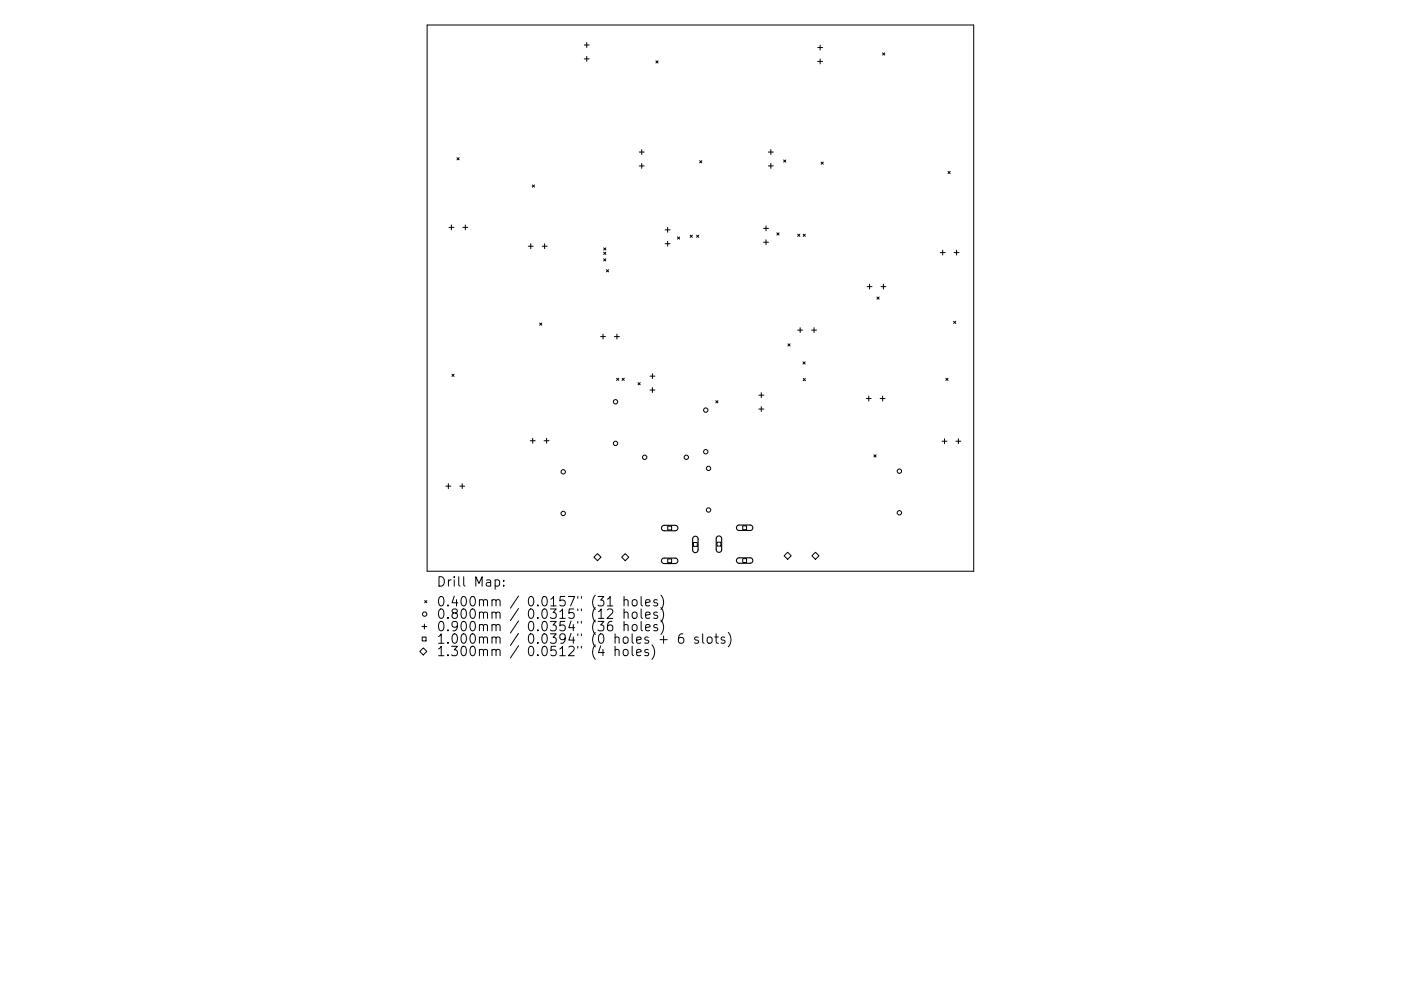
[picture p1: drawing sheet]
<svg xmlns="http://www.w3.org/2000/svg" width="297mm" height="210mm" viewBox="0 0 297 210" stroke-linecap="round" stroke-linejoin="round" font-family="sans-serif">
<defs><g id="words">
<g font-size="2.8">
<text x="92.5" y="125.1">Drill</text>
<text x="100.5" y="125.1">Map:</text>
<text x="92.5" y="129.3">0.400mm</text>
<text x="92.5" y="131.9">0.800mm</text>
<text x="111.9" y="129.3">0.0157&quot;</text>
<text x="111.9" y="131.9">0.0315&quot;</text>
<text x="125.7" y="129.3">(31</text>
<text x="125.7" y="131.9">(12</text>
<text x="132.5" y="129.3">holes)</text>
<text x="132.5" y="131.9">holes)</text>
<text x="92.5" y="134.5">0.900mm</text>
<text x="92.5" y="137.2">1.000mm</text>
<text x="111.9" y="134.5">0.0354&quot;</text>
<text x="111.9" y="137.2">0.0394&quot;</text>
<text x="125.7" y="134.5">(36</text>
<text x="125.7" y="137.2">(0</text>
<text x="130.6" y="137.2">holes</text>
<text x="132.5" y="134.5">holes)</text>
<text x="140.4" y="137.2">+</text>
<text x="144.6" y="137.2">6</text>
<text x="148.2" y="137.2">slots)</text>
<text x="92.5" y="139.8">1.300mm</text>
<text x="111.9" y="139.8">0.0512&quot;</text>
<text x="125.7" y="139.8">(4</text>
<text x="130.6" y="139.8">holes)</text>
</g>
</g></defs>
<g fill="none" stroke="#000" stroke-width=".21">
<path d="M90.6 5.3h115.8v115.9h-115.8zM123.9 9.5h1M123.9 12.5h1M124.4 9v1.1M124.4 12v1M139.1 12.9l.4 .5M139.5 12.9l-.4 .5M173.4 10.1h1M173.4 13h1M173.9 9.6v1M173.9 12.5v1.1M187.1 11.2l.5 .5"/>
<path d="M187.6 11.2l-.5 .5M96.9 33.5l.5 .4M97.4 33.5l-.5 .4M112.9 39.2l.4 .5M113.3 39.2l-.4 .5M135.5 32.3h1.1M135.5 35.2h1.1M136.1 31.7v1.1M136.1 34.7v1M148.3 34.1l.5 .5M148.8 34.1l-.5 .5M162.9 32.3h1.1"/>
<path d="M162.9 35.2h1.1M163.4 31.7v1.1M163.4 34.7v1M166.1 33.9l.5 .5M166.6 33.9l-.5 .5M174.1 34.4l.5 .4M174.6 34.4l-.5 .4M201 36.4l.5 .4M201.5 36.4l-.5 .4M95.2 48.2h1M95.7 47.7v1.1M98.1 48.2h1.1"/>
<path d="M98.7 47.7v1.1M112 52.2h1.1M112.5 51.7v1.1M115 52.2h1M115.5 51.7v1.1M128 52.6l.5 .5M128 53.5l.5 .5M128 54.9l.5 .5M128.5 52.6l-.5 .5M128.5 53.5l-.5 .5M128.5 54.9l-.5 .5M128.6 57.2l.4 .5"/>
<path d="M129 57.2l-.4 .5M141 48.8h1.1M141 51.7h1.1M141.5 48.2v1.1M141.5 51.2v1M143.6 50.3l.5 .4M144.1 50.3l-.5 .4M146.3 49.9l.5 .5M146.8 49.9l-.5 .5M147.7 49.9l.5 .5M148.2 49.9l-.5 .5M161.9 48.5h1"/>
<path d="M161.9 51.4h1M162.4 47.9v1.1M162.4 50.9v1M164.7 49.4l.5 .5M165.2 49.4l-.5 .5M169.1 49.7l.5 .5M169.6 49.7l-.5 .5M170.3 49.7l.5 .5M170.8 49.7l-.5 .5M199.3 53.6h1.1M199.9 53.1v1M202.3 53.6h1"/>
<path d="M202.8 53.1v1M95.8 79.4l.5 .5M96.3 79.4l-.5 .5M114.4 68.5l.5 .5M114.9 68.5l-.5 .5M127.3 71.4h1.1M127.9 70.9v1M130.3 71.4h1M130.8 70.9v1M137.8 79.8h1.1M138.3 79.3v1M167.1 72.9l.4 .5"/>
<path d="M167.5 72.9l-.4 .5M169.1 70h1.1M169.7 69.5v1.1M170.2 76.8l.5 .4M170.7 76.8l-.5 .4M172.1 70h1M172.6 69.5v1.1M183.8 60.8h1.1M184.4 60.3v1M185.9 63l.5 .5M186.4 63l-.5 .5M186.8 60.8h1"/>
<path d="M187.3 60.3v1M202.2 68.2l.4 .4M202.6 68.2l-.4 .4M112.4 93.5h1.1M112.9 93v1M115.4 93.5h1M115.9 93v1M130.7 80.3l.5 .4M131.2 80.3l-.5 .4M131.9 80.3l.5 .4M132.4 80.3l-.5 .4M135.3 81.2l.4 .5"/>
<path d="M135.7 81.2l-.4 .5M137.8 82.8h1.1M138.3 82.2v1.1M151.8 85l.4 .5M152.2 85l-.4 .5M160.9 83.8h1M160.9 86.8h1M161.4 83.3v1.1M161.4 86.3v1M170.3 80.3l.5 .5M170.8 80.3l-.5 .5M183.7 84.6h1"/>
<path d="M184.2 84v1.1M185.3 96.5l.4 .5M185.7 96.5l-.4 .5M186.6 84.6h1.1M187.1 84v1.1M199.7 93.6h1.1M200.3 93.1v1M200.5 80.3l.5 .4M201 80.3l-.5 .4M202.7 93.6h1M203.2 93.1v1M94.5 103.1h1.1"/>
<path d="M95.1 102.6v1.1M97.5 103.1h1M98 102.6v1.1M126.7 117.5l.7 .7-.7 .8-.8-.8zM131.8 118.2l.8-.7 .7 .7-.7 .8zM141.6 111.6h.8v.8h-.8zM141.6 118.6h.8v.8h-.8zM147 115.1h.8v.8h-.8zM152 115h.8v.9h-.8zM157.5 111.6h.8v.8h-.8zM157.5 118.5h.8v.8h-.8zM167 117.2l.8 .7-.8 .8-.8-.8z"/>
<path d="M172.1 117.9l.8-.7 .7 .7-.7 .8zM89.5 132.9h1M89.5 135.2h.8v.8h-.8zM89.7 137.5l.8 .7-.8 .8-.7-.8zM90 132.4v1.1M90 127.4l.5 .5M90.5 127.4l-.5 .5M98.3 122.4v1.7l.3 .3M104.3 127.4l.3-.2 .5 .1 .1 1.3M104.3 130.1a.5 .5 0 0 1 .9 0v1.1M104.3 132.7a.5 .5 0 0 1 .9 .1v1M104.3 135.3a.5 .5 0 0 1 .9 .1v1.1"/>
<path d="M104.3 138a.5 .5 0 0 1 .9 .1v1M105.2 127.5l.3-.3 .4 .1 .1 1.3M105.2 130.1l.3-.2 .4 .1 .1 1.2M105.2 132.8l.3-.3 .4 .1 .1 1.2M105.2 135.4l.3-.3 .4 .1 .1 1.3M105.2 138.1l.3-.3 .4 .1 .1 1.2M109.9 126.5l-1.7 2.5M109.9 129.1l-1.7 2.6M109.9 131.7l-1.7 2.6M109.9 134.4l-1.7 2.6M109.9 137l-1.7 2.6M122.5 126.6v.3"/>
<path d="M122.5 129.2v.4M122.5 131.8v.4M122.5 134.5v.4M122.5 137.1v.4M123.3 126.6v.3M123.3 129.2v.4M123.3 131.8v.4M123.3 134.5v.4M123.3 137.1v.4M148 135.2l-.4-.1-.3 .3 .1 .3 .6 .2v.5h-.7"/>
<circle cx="130.5" cy="94.1" r=".46"/>
<circle cx="130.5" cy="85.2" r=".46"/>
<circle cx="136.7" cy="97" r=".46"/>
<circle cx="145.5" cy="97" r=".46"/>
<circle cx="149.6" cy="87" r=".46"/>
<circle cx="149.6" cy="95.8" r=".46"/>
<circle cx="150.2" cy="99.4" r=".46"/>
<circle cx="190.7" cy="100" r=".46"/>
<circle cx="119.4" cy="108.9" r=".46"/>
<circle cx="119.4" cy="100.1" r=".46"/>
<circle cx="150.2" cy="108.2" r=".46"/>
<circle cx="190.7" cy="108.8" r=".46"/>
<circle cx="90" cy="130.3" r=".46"/>
</g>
<path d="M140.4 111.6l.4-.1h2.4l.4 .2 .1 .4-.5 .5h-2.5l-.4-.4zM140.4 118.6l.4-.2h2.4l.4 .3 .1 .4-.5 .5h-2.5l-.4-.5zM147 113.9l.6-.1 .4 .4v2.6l-.5 .4-.4-.1-.2-.3v-2.5zM152 113.9l.6-.2 .4 .5v2.5l-.5 .5-.4-.1-.2-.4v-2.5zM156.3 111.6l.4-.2h2.4l.4 .2 .1 .5-.5 .4h-2.5l-.4-.4zM156.3 118.5l.4-.2 2.4 .1 .4 .2 .1 .4-.5 .5h-2.5l-.4-.4z" fill="none" stroke="#000" stroke-width=".23"/>
<use href="#words"/>
</svg>
